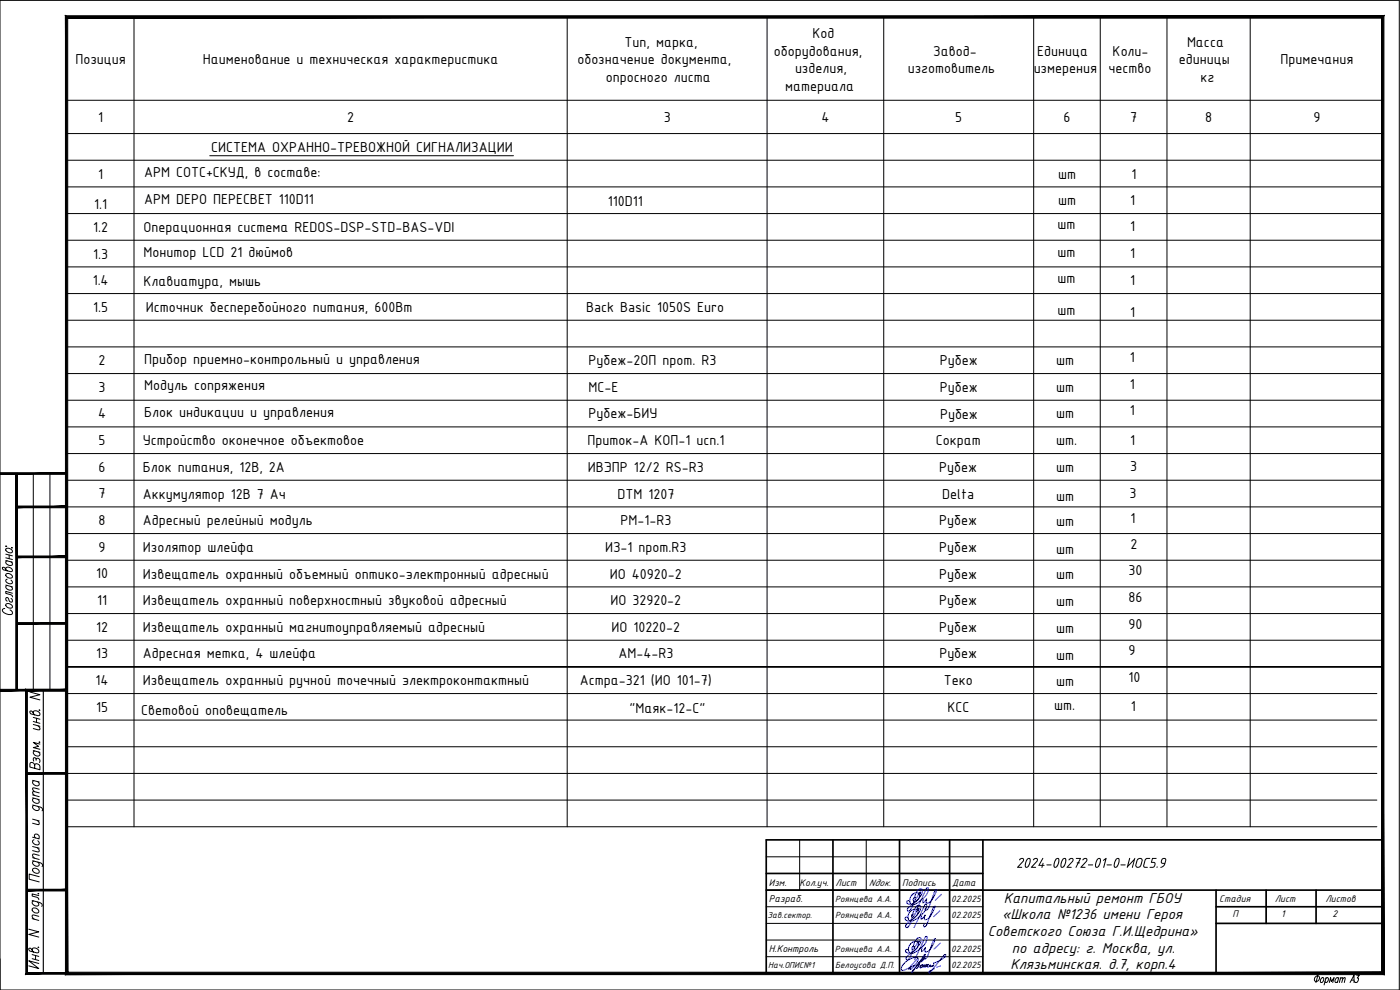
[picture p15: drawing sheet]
<svg xmlns="http://www.w3.org/2000/svg" width="420mm" height="297mm" viewBox="0 0 420 297" stroke-linecap="round" stroke-linejoin="round" font-family="sans-serif">
<defs><g id="words">
<g font-size="4.7">
<text x="243.8" y="11.5">Код</text>
<text x="187.5" y="14.1">Тип, марка,</text>
<text x="232.2" y="16.7">оборудования,</text>
<text x="280.1" y="16.7">Завод-</text>
<text x="311.3" y="16.7">Единица</text>
<text x="333.9" y="16.7">Коли-</text>
<text x="356.2" y="14.1">Масса</text>
<text x="22.6" y="19.1">Позиция</text>
<text x="60.8" y="19.1">Наименование и техническая характеристика</text>
<text x="173.3" y="19.3">обозначение документа,</text>
<text x="238.6" y="22">изделия,</text>
<text x="272.4" y="22">изготовитель</text>
<text x="310.2" y="22">измерения</text>
<text x="332.7" y="22">чество</text>
<text x="353.8" y="19.3">единицы</text>
<text x="384.3" y="19.1">Примечания</text>
<text x="181.8" y="24.6">опросного листа</text>
<text x="235.6" y="27.2">материала</text>
<text x="360.3" y="24.6">кг</text>
<text x="29.5" y="36.6">1</text>
<text x="104.2" y="36.6">2</text>
<text x="199.2" y="36.6">3</text>
<text x="246.5" y="36.6">4</text>
<text x="286.6" y="36.6">5</text>
<text x="319.2" y="36.6">6</text>
<text x="339.2" y="36.6">7</text>
<text x="361.7" y="36.6">8</text>
<text x="394.2" y="36.6">9</text>
<text x="63.4" y="45.7">СИСТЕМА ОХРАННО-ТРЕВОЖНОЙ СИГНАЛИЗАЦИИ</text>
<text x="29.5" y="53.6">1</text>
<text x="43.2" y="53.2">АРМ СОТС+СКУД, в составе:</text>
<text x="317.6" y="53.6">шт</text>
<text x="339.6" y="53.6">1</text>
<text x="28.3" y="62.6">1.1</text>
<text x="43.2" y="61.2">АРМ DEPO ПЕРЕСВЕТ 110D11</text>
<text x="182.4" y="61.9">110D11</text>
<text x="317.6" y="61.6">шт</text>
<text x="339.2" y="61.6">1</text>
<text x="28" y="69.5">1.2</text>
<text x="43.1" y="69.7">Операционная система REDOS-DSP-STD-BAS-VDI</text>
<text x="317.4" y="68.8">шт</text>
<text x="339.2" y="69.2">1</text>
<text x="28" y="77.7">1.3</text>
<text x="43.1" y="77.1">Монитор LCD 21 дюймов</text>
<text x="317.4" y="77.1">шт</text>
<text x="339.2" y="77.5">1</text>
<text x="27.8" y="85.5">1.4</text>
<text x="43.1" y="85.8">Клавиатура, мышь</text>
<text x="317.4" y="84.9">шт</text>
<text x="339.2" y="85.4">1</text>
<text x="28" y="93.7">1.5</text>
<text x="43.8" y="93.6">Источник бесперебойного питания, 600Вт</text>
<text x="175.9" y="93.5">Back Basic 1050S Euro</text>
<text x="317.4" y="94.5">шт</text>
<text x="339.2" y="95">1</text>
<text x="29.6" y="109.5">2</text>
<text x="43.3" y="109.1">Прибор приемно-контрольный и управления</text>
<text x="176.6" y="109.5">Рубеж-2ОП прот. R3</text>
<text x="282" y="109.6">Рубеж</text>
<text x="317" y="109.5">шт</text>
<text x="339.1" y="108.6">1</text>
<text x="29.6" y="117.5">3</text>
<text x="43.3" y="117.1">Модуль сопряжения</text>
<text x="176.6" y="117.5">МС-Е</text>
<text x="282" y="117.6">Рубеж</text>
<text x="317" y="117.5">шт</text>
<text x="339.1" y="116.6">1</text>
<text x="29.4" y="125.5">4</text>
<text x="43.3" y="125.1">Блок индикации и управления</text>
<text x="176.6" y="125.5">Рубеж-БИУ</text>
<text x="282.1" y="125.6">Рубеж</text>
<text x="317" y="125.5">шт</text>
<text x="339.1" y="124.6">1</text>
<text x="29.6" y="133.5">5</text>
<text x="42.9" y="133.6">Устройство оконечное объектовое</text>
<text x="176.3" y="133.6">Приток-А КОП-1 исп.1</text>
<text x="280.8" y="133.6">Сократ</text>
<text x="316.9" y="133.6">шт.</text>
<text x="339.2" y="133.4">1</text>
<text x="29.6" y="141.5">6</text>
<text x="42.9" y="141.6">Блок питания, 12В, 2А</text>
<text x="176.4" y="141.6">ИВЭПР 12/2 RS-R3</text>
<text x="281.9" y="141.6">Рубеж</text>
<text x="316.9" y="141.5">шт</text>
<text x="339.2" y="141.4">3</text>
<text x="29.6" y="149.5">7</text>
<text x="42.9" y="149.6">Аккумулятор 12В 7 Ач</text>
<text x="185.3" y="149.6">DTM 1207</text>
<text x="282.8" y="149.6">Delta</text>
<text x="339" y="149.3">3</text>
<text x="316.9" y="150.2">шт</text>
<text x="29.6" y="157.5">8</text>
<text x="42.9" y="157.6">Адресный релейный модуль</text>
<text x="186.2" y="157.6">РМ-1-R3</text>
<text x="281.9" y="157.6">Рубеж</text>
<text x="316.9" y="157.9">шт</text>
<text x="339.3" y="157">1</text>
<text x="29.6" y="165.5">9</text>
<text x="42.9" y="165.6">Изолятор шлейфа</text>
<text x="181.6" y="165.6">ИЗ-1 прот.R3</text>
<text x="281.9" y="165.6">Рубеж</text>
<text x="316.9" y="166.2">шт</text>
<text x="339.3" y="164.6">2</text>
<text x="28.8" y="173.5">10</text>
<text x="42.9" y="173.6">Извещатель охранный объемный оптико-электронный адресный</text>
<text x="183" y="173.6">ИО 40920-2</text>
<text x="281.9" y="173.6">Рубеж</text>
<text x="317" y="173.8">шт</text>
<text x="338.7" y="172.6">30</text>
<text x="29.1" y="181.5">11</text>
<text x="42.9" y="181.6">Извещатель охранный поверхностный звуковой адресный</text>
<text x="183.2" y="181.6">ИО 32920-2</text>
<text x="281.9" y="181.6">Рубеж</text>
<text x="317" y="181.8">шт</text>
<text x="338.7" y="180.6">86</text>
<text x="28.8" y="189.5">12</text>
<text x="42.9" y="189.6">Извещатель охранный магнитоуправляемый адресный</text>
<text x="183.5" y="189.6">ИО 10220-2</text>
<text x="281.9" y="189.6">Рубеж</text>
<text x="316.9" y="189.9">шт</text>
<text x="338.7" y="188.6">90</text>
<text x="28.8" y="197.5">13</text>
<text x="42.9" y="197.6">Адресная метка, 4 шлейфа</text>
<text x="185.6" y="197.6">АМ-4-R3</text>
<text x="281.9" y="197.6">Рубеж</text>
<text x="317" y="197.9">шт</text>
<text x="338.7" y="196.6">9</text>
<text x="28.7" y="205.5">14</text>
<text x="42.9" y="205.6">Извещатель охранный ручной точечный электроконтактный</text>
<text x="174" y="205.6">Астра-321 (ИО 101-7)</text>
<text x="283.3" y="205.6">Теко</text>
<text x="316.9" y="205.9">шт</text>
<text x="338.7" y="204.6">10</text>
<text x="28.8" y="213.5">15</text>
<text x="42.4" y="214.5">Световой оповещатель</text>
<text x="188.9" y="213.8">&quot;Маяк-12-С&quot;</text>
<text x="284.3" y="213.6">КСС</text>
<text x="316.4" y="212.9">шт.</text>
<text x="339.4" y="213.4">1</text>
<text x="304.9" y="260.4">2024-00272-01-0-ИОС5.9</text>
<text x="300.8" y="275.8">«Школа №1236 имени Героя</text>
<text x="301.2" y="270.8">Капитальный ремонт ГБОУ</text>
<text x="296.5" y="280.8">Советского Союза Г.И.Щедрина»</text>
<text x="303.7" y="285.8">по адресу: г. Москва, ул.</text>
<text x="303.2" y="290.8">Клязьминская. д.7, корп.4</text>
</g>
<g font-size="3.2">
<text x="230.8" y="270.6">Разраб.</text>
<text x="230.8" y="285.8">Н.Контроль</text>
</g>
<g font-size="3.1">
<text x="230.8" y="265.8">Изм.</text>
<text x="240" y="265.8">Кол.уч.</text>
<text x="250.8" y="265.8">Лист</text>
<text x="260.8" y="265.8">Nдок.</text>
<text x="270.8" y="265.8">Подпись</text>
<text x="285.7" y="265.8">Дата</text>
<text x="365.9" y="270.5">Стадия</text>
<text x="369.9" y="275.3">П</text>
<text x="382.6" y="270.5">Лист</text>
<text x="384.5" y="275.3">1</text>
<text x="397.8" y="270.5">Листов</text>
<text x="399.9" y="275.3">2</text>
</g>
<g font-size="2.9">
<text x="250.6" y="275.5">Роянцева А.А.</text>
<text x="250.6" y="270.7">Роянцева А.А.</text>
<text x="285.5" y="270.5">02.2025</text>
<text x="285.5" y="275.5">02.2025</text>
<text x="250.6" y="285.7">Роянцева А.А.</text>
<text x="285.5" y="285.5">02.2025</text>
<text x="250.6" y="290.5">Белоусова Д.П.</text>
<text x="285.5" y="290.5">02.2025</text>
</g>
<g font-size="2.8">
<text x="230.4" y="275.6">Зав.сектор.</text>
<text x="230.5" y="290.6">Нач.ОПИС№1</text>
</g>
</g></defs>
<!-- layer: table -->
<g fill="none" stroke="#000" stroke-width=".3">
<path d="M40.2 5.1v243M170.2 5.1v243M230.2 5.1v243M265.2 5.1v243M310.2 5.1v243M330.2 5.1v243M350.2 5.1v243M375.2 5.1v243M20.2 30.1h395M20.2 40.1h395M20.2 48.1h395M20.2 56.1h395"/>
<path d="M20.2 64.1h395M20.2 72.1h395M20.2 80.1h395M20.2 88.1h395M20.2 96.1h395M20.2 112.1h395M20.2 104.1h395M20.2 120.1h395M20.2 128.1h395M20.2 136.1h395M20.2 144.1h395M20.2 152.1h395"/>
<path d="M20.2 160.1h395M20.2 168.1h395M20.2 176.1h395M20.2 184.1h395M20.2 192.1h395M20 216.1h393.2M20 208.1h393.2M415.2 200.1h-395h395M18.2 232.1h395M20 224.1h393.2M20 240.1h393.2M20 248.1h393.2"/>
</g>
<!-- layer: 0 -->
<g fill="none" stroke="#000" stroke-width=".3">
<path d="M0 .1h419.9v296.9h-419.9zM230 257.1h65M240 252v15.1M260 252v15.1M415 252v40h-185h185M230 267.1h65M230 272.1h65M230 277.1h65M230 287h65M230 282.1h65M394.7 293.2a.69 .69 0 0 1 .7-.4 .69 .69 0 0 1 .6 .6 .88 .88 0 0 1-.5 .9 .88 .88 0 0 1-1-.2zM395.5 292.6l-.6 2.2"/>
<path d="M396.7 293.4l.2-.1a.76 .76 0 0 1 .3 .9 .76 .76 0 0 1-.9 .5v-.8zM397.9 293.7l.3-.4a.75 .75 0 0 1 .4 .9 .75 .75 0 0 1-.9 .5l-.1-.2M398 293.3l-.6 2.2M398.9 294.8l.4-1.5 .2 1.2 .9-1.2-.4 1.5M401.7 293.7l-.1-.3a.85 .85 0 0 0-.8 .4 .85 .85 0 0 0-.1 .9l.4 .1 .3-.3M401.8 293.3l-.4 1.5M402.3 293.7l.4-.4 .3 .1-.3 1.4M402.3 293.3l-.3 1.5M403 293.7l.4-.4 .3 .1-.3 1.4M405.2 294.8l1.2-2.2v2.2M405.6 294.1h.8M407.2 292.6h.8l-.7 .8h.2a.76 .76 0 0 1 0 1 .76 .76 0 0 1-.9 .2l-.1-.2"/>
</g>
<!-- layer: Shtamp -->
<g fill="#000" stroke="#000" stroke-width=".3">
<path d="M5 151.8v.5l15-.5zM5 152.3l15-.5v.5z"/>
<path d="M0 142.3h20v-.5zM0 141.8h20l-20 .5z"/>
<path d="M5 167.3h15v-.5zM5 166.8h15l-15 .5z"/>
<path d="M5 187.3h15v-.5zM5 186.8h15l-15 .5z"/>
<path d="M0 206.8v.5l20-.5zM0 207.3l20-.5v.5z"/>
<path d="M4.7 142.1v65h.5zM4.7 142.1h.5v65z"/>
<path d="M8 231.8v.5l12-.5zM8 232.3l12-.5v.5z"/>
<path d="M8 266.8v.5l12-.5zM8 267.3l12-.5v.5z"/>
<path d="M7.7 292.3h12.3v-.5zM8.2 291.8h11.8l-12.3 .5zM7.7 206.8v85.5l.5-.5zM7.7 206.8l.5 .5v84.5zM7.7 206.8l.5 .5 11.8-.5zM8.2 207.3l11.8-.5v.5z"/>
</g>
<g fill="none" stroke="#000" stroke-width=".3">
<path d="M0 142.1h5M10 142.1v65M15 142.1v65M1.7 170.8v-.3a1.23 1.23 0 0 1 2 .8l-.5 .2-2.2-.5-.3-.7 .7 .1 .8 .9M1.7 163.9h.3zM1.7 175.5l2 .6M1.7 168.2l2 .5M1.7 166.3l2 .5M1.7 167.4l2 .5M1.9 172.2a1.13 1.13 0 0 1 1.2 0 1.13 1.13 0 0 1 .5 1.1 1.13 1.13 0 0 1-1.2 0 1.13 1.13 0 0 1-.5-1.1zM1.9 164.6a1.16 1.16 0 0 1 1.2 0 1.16 1.16 0 0 1 .5 1.2 1.16 1.16 0 0 1-1.2-.1 1.16 1.16 0 0 1-.5-1.1zM2.2 175.7l-.3 .1a1.13 1.13 0 0 0 .5 1.1 1.13 1.13 0 0 0 1.2 0l.1-.4-.4-.5"/>
<path d="M2.2 168.3l-.3 .1a1.16 1.16 0 0 0 .5 1.1 1.16 1.16 0 0 0 1.2 .1l.1-.5-.4-.5M2.2 173.8l-.3 .1a1.12 1.12 0 0 0 .5 1.2 1.12 1.12 0 0 0 1.3-.2l-.4-.8M2.8 166.5v1.1M3.3 179.6a.72 .72 0 0 1 .3 1.1l-.7-.2-.4-1.1-.6-.1a.69 .69 0 0 0 .3 1.1M3.4 164.3l.3 .1zM3.7 178l-2-.6v.6l1.9 .6 .1 .5M1.4 182.6h-.3a.71 .71 0 0 0-.4 .8 .71 .71 0 0 0 .7 .6l1.2 .4h.7l.4-.3a1.01 1.01 0 0 0-.7-1.1M1.7 181.3a1.27 1.27 0 0 1 2 .9 1.23 1.23 0 0 1-2-.9zM9 207.6l3 .8-3 .8 3 .8M10 213.9v-.3a1.12 1.12 0 0 1 1.3-.2 1.12 1.12 0 0 1 .6 1.3h-.5l-2.1-.5-.3-.4 .1-.5a.99 .99 0 0 1 1 .9l.3 .3M10 217.4l2 .5M10 215.3l2 .5"/>
<path d="M10 216.5l2 .5M11 215.5v1.2M11.4 217.7l.6 .8-.1 .5-1.9-.4M11.9 213l.1 .1-.3-.1M9.8 239.4l2 .5M9.8 238.5l2 .5M9.8 234.1l2 .5M10 225.2l2 .5M10.2 239.5l-.3 .1a1.12 1.12 0 0 0 .5 1.3 1.12 1.12 0 0 0 1.4-.2l-.5-.9M10.2 234.2l-.3 .2a1.12 1.12 0 0 0 .5 1.2 1.12 1.12 0 0 0 1.4-.2l-.5-.9M10.4 225.3l-.3 .2a1.12 1.12 0 0 0 .6 1.2 1.12 1.12 0 0 0 1.3-.2l-.4-.9M10.4 229.6l-.6-.8a.55 .55 0 0 0-.8 .4v1l3 .8v-1a.88 .88 0 0 0-.7-.8 .88 .88 0 0 0-.9 .4v1"/>
<path d="M10.8 227.8l.6-.3a.86 .86 0 0 1 .5 1.3M10.8 228.1l-.1-.6-.6-.1v1M11.8 237.9l-1.9-.4-.1 .4 .5 .8M11.8 236.8l-1.9-.4-.1 .4 .5 .7M11.9 222.6v.2l-.2-.1M12 223.3l-2-.6 1.6 1.2-1.6 .4 2 .5M9.8 258.3l2.7 .8a.59 .59 0 0 1 .1 .9M9.8 241.5l2.7 .8a.59 .59 0 0 1 .1 1M9.8 257.3l2 .6M9.8 254l2 .5M9.8 251.2l2 .5M9.8 245.8l2 .5"/>
<path d="M10.2 258.3l-.3 .2a1.11 1.11 0 0 0 .5 1.3 1.11 1.11 0 0 0 1.4-.2l-.5-1M10.2 252l-.3 .1a1.11 1.11 0 0 0 .5 1.3 1.11 1.11 0 0 0 1.4-.2l-.5-.9M10.2 241.6l-.3 .2a1.11 1.11 0 0 0 .5 1.2 1.11 1.11 0 0 0 1.4-.1l-.5-1M10.6 251.4a.68 .68 0 0 1 0-1.1 .68 .68 0 0 1 1 .3l.2 .8-.3 .2M11.2 254.4l.6 .7-.2 .5-1.8-.4M11.2 246.2l.6 .7-.2 .5-1.8-.4M11.8 256.7l-1.9-.4-.1 .5 .5 .7M8.6 278.8l3 .8-3 .8 3 .8M9.7 270.2l2.7 .8a.61 .61 0 0 1 .1 1M9.7 275.6l1.9 .6M9.8 272.6a1.15 1.15 0 0 1 1.3 0 1.15 1.15 0 0 1 .4 1.2 1.15 1.15 0 0 1-1.3 0 1.15 1.15 0 0 1-.4-1.2zM9.9 260.6a1.16 1.16 0 0 1 1.3 .1 1.16 1.16 0 0 1 .4 1.2 1.16 1.16 0 0 1-1.3 0 1.16 1.16 0 0 1-.4-1.3z"/>
<path d="M10.1 270.3l-.3 .2a1.11 1.11 0 0 0 .5 1.2 1.11 1.11 0 0 0 1.3-.2l-.4-.9M11.5 268v.3l-.1-.2M11.6 274.9l-1.8-.3-.1 .5 .5 .7M11.6 268.7l-1.9-.5v.6l1.4 .4 .4 .3 .1 .4M11.8 263l-3-.8v1.6l3 .8M9.7 286.4l1.9 .6M9.7 287.6l1.9 .6M9.7 285.1v-.3a1.12 1.12 0 0 1 1.3-.2 1.12 1.12 0 0 1 .5 1.2l-.4 .1-2.2-.5-.3-.5 .2-.4a.99 .99 0 0 1 1 .9l.3 .3M10.7 286.7v1.2M11.5 284.1l.1 .2-.2-.1M11.6 289.1l-3-.8 3 2.3-3-.8"/>
</g>
<path d="M0 142.1h20M5 142.1v65M5 152.1h15M5 167.1h15M5 187.1h15M0 207.1h20M13 207.1v84.9" fill="none" stroke="#000" stroke-width=".34"/>
<!-- layer: 0 -->
<path d="M20.3 291.7l-.7 .7 395-.7zM19.6 292.4l395-.7 .7 .7zM414.6 5.4v286.3l.7 .7zM415.3 4.7v287.7l-.7-287zM20.3 5.4h394.3l.7-.7zM19.6 4.7h395.7l-395 .7zM19.6 4.7l.7 287v-286.3zM19.6 4.7l.7 287-.7 .7z" fill="#000" stroke="#000" stroke-width=".3"/>
<path d="M62.9 46.7h91.2" fill="none" stroke="#000" stroke-width=".3"/>
<!-- layer: 0 -->
<path d="M250 252v40M270 252v40M285 252v40M295 252v40M415 252h-185v40M230 267.1h185M230 262.1h65M365 277.1h50M365 272.1h50M365 267.1v24.9M380 267.1v10M395 267.1v10" fill="none" stroke="#000" stroke-width=".51"/>
<!-- layer: Layer 2 -->
<g fill="none" stroke="#00f" stroke-width=".3">
<path d="M274.1 275.1l.2-.8-.6 .1-.1 .8 .3 .2 .5-.1 .8-.7 .3-1.3-.5-.5h-.7l-1 .6-.6 .9-.2 1.1 .4 .9 .7 .1 1.4-.7 2.1-1.7 .9-1.4 .1-1.2-.3-.1-.3 .2-3.2 6.8M274.5 275.2l-.6 .6-1.1 .5-1-.3-.2-.5 .2-.3h.4l.4 .5M274.6 270.1l.3-.7-.2-.1-.5 .1v.9l.8 .1 .8-.9 .2-1.1-.5-.5-.6-.1-1.1 .6-.6 .9-.2 1.2 .5 .9 .7 .1 1.7-1 1.8-1.5 .8-1.5 .1-1.1-.4-.1-.2 .3-3.2 6.8M275 270.3l-.7 .7-1 .3-.9-.2-.3-.6 .7-.3 .3 .6M275.6 273.9l-1.1 1.5-2.5 2-.2 .3 .1 .6 .6-.1 .7-1 1.4-4.7 .7-.8h.8l.2 .9-.4 1-.5 .3 .4-1.3-.5 .5 .1-.4-.9 1.7M276.1 269l-1.2 1.6-2.4 1.8-.2 .3 .2 .7 .5-.1 .6-1 1.4-4.6 .7-.8 .9-.2 .2 .8-.3 1.1-.6 .4 .4-1.3-.5 .5 .1-.5-.9 1.7M276.6 274.8l-.1 1.1 1.1-1.3-.1 1.3 .4 .1 .6-.3 1-1.2 1.2-2.6-.4 .1-.3 .5-2 5.1-.7 .5-.1-.5 .3-.4M277.1 269.8l-.1 1.1 1.1-1.3-.1 1.4 .9-.2 1.1-1.3 1.1-2.6-.7 .8-1.8 5-.8 .4-.1-.4 .3-.4M282.1 273.3l-1.9 1.8M282.6 268.3l-1.9 1.9M274.2 284.8l.2-.8-.6 .1-.1 .7 .2 .2 .8-.1 .8-1 .1-1-.6-.4h-.6l-.9 .5-.8 1.2-.1 .9 .4 .9 .7 .1 1.6-.8 1.9-1.6 .8-1.3 .2-1.3-.3-.1-.3 .2-3.2 6.8M274.7 284.9l-.8 .7-1 .4-1-.3-.2-.6 .7-.3 .4 .6"/>
<path d="M275.5 287.5l-2.9 3.2 .6-.4-.1 .6 .3-.1 2.1-2.5 .1-.7-.3-.3h-1.1l-2.1 1.1-1.3 1.4-.2 1.1 .2 .3 .5-.1 2.9-1.4M275.6 289.5l.4-.3-.9 1.4 .7-.7M275.8 283.6l-1.2 1.5-2.5 2-.2 .3 .1 .5h.7l.6-1 1.4-4.7 .7-.7 .9-.1 .1 .8-.4 1.2-.5 .2 .4-1.3-.5 .5 .1-.5-.9 1.8M276.1 290.1l.5-.3 .2-.4-.6 .4-.1 .5 .2 .1 .6-.2 .6-.7-.5 .3v.3h.3l.7-.8-.3 .5-.1 .4 1-.9-.3 .4v.4l.6-.1 .3-.4h-.2l-.1 .3 .2 .2 .6-.2v-.2v.3h.3l.2-.7a.43 .43 0 0 1 .1-.4 .43 .43 0 0 1 .5-.1l2.5-1.4 .5-.5v-.5l-.6 .3-4.4 5.2 .2-.5 1.5-.8M276.7 288.3l1-1-2.5 2.4-1.6 2.1 1.4-1.7 2.1-3.3 .6-.5-.2 .5-.8 1.1-2.2 2M276.7 284.5l-.1 1.1 1.1-1.3-.1 1.3 .4 .1 .6-.3 1.1-1.2 1.1-2.6-.3 .1-.4 .5-1.9 5-.7 .6-.2-.5 .3-.4M282.2 283l-1.9 1.8M282.2 289.8l-1.1 .4"/>
</g>
<!-- layer: 0 -->
<g fill="#000">
<path d="M331 258l.9-.6 .2 .1-.8 2.9-.2-.2 .6-2.3-.5 .4zM332.1 259.4h1.5l.1 .1-1.5 .2zM336.3 259.4h1.4l.1 .1-1.4 .2zM338.9 257.5l.3 .1-.5 1.9 1.7-2 .3-.1-.8 3-.2-.2 .5-1.9-1.8 2.1-.2-.1zM343.7 257.7l.4-.3 1.1 .1-.1 .2-1.1 .1-.6 1.9 .1 .3 .8 .1 .1 .3-1-.1-.3-.4zM345.7 257.5l1.4-.1-.1 .3h-1l-.3 .9 .9 .1 .2 .7-.4 .9-1.3 .1v-.3l1.1-.1 .3-.6-.1-.5-1-.1zM347.1 260h.3l-.1 .4-.2-.1z"/>
<path d="M335.2 257.8l-.5 .9-.2 1a.41 .41 0 0 0 .5 .4 .41 .41 0 0 0 .3-.5l.4-1.7-.1-.2zM334.9 257.7l.9-.2 .2 1.1-.6 1.4-.8 .4-.3-.4-.1-.5z"/>
<path d="M341.6 257.9l-.6 1.6 .3 .6 .8-.3 .5-1.6-.3-.5zM341.2 257.8l.5-.3 .7-.1 .5 .6-.5 2-.7 .4-.6-.1-.4-.6z"/>
<path d="M349 257.8l-.3 1 .8 .1 .2-1zM348.7 257.7l.9-.3 .5 .6-.7 1.8-1.1 .6-.1-.2 .8-.4 .4-.6h-.7l-.3-.4z"/>
</g>
<use href="#words"/>
</svg>
